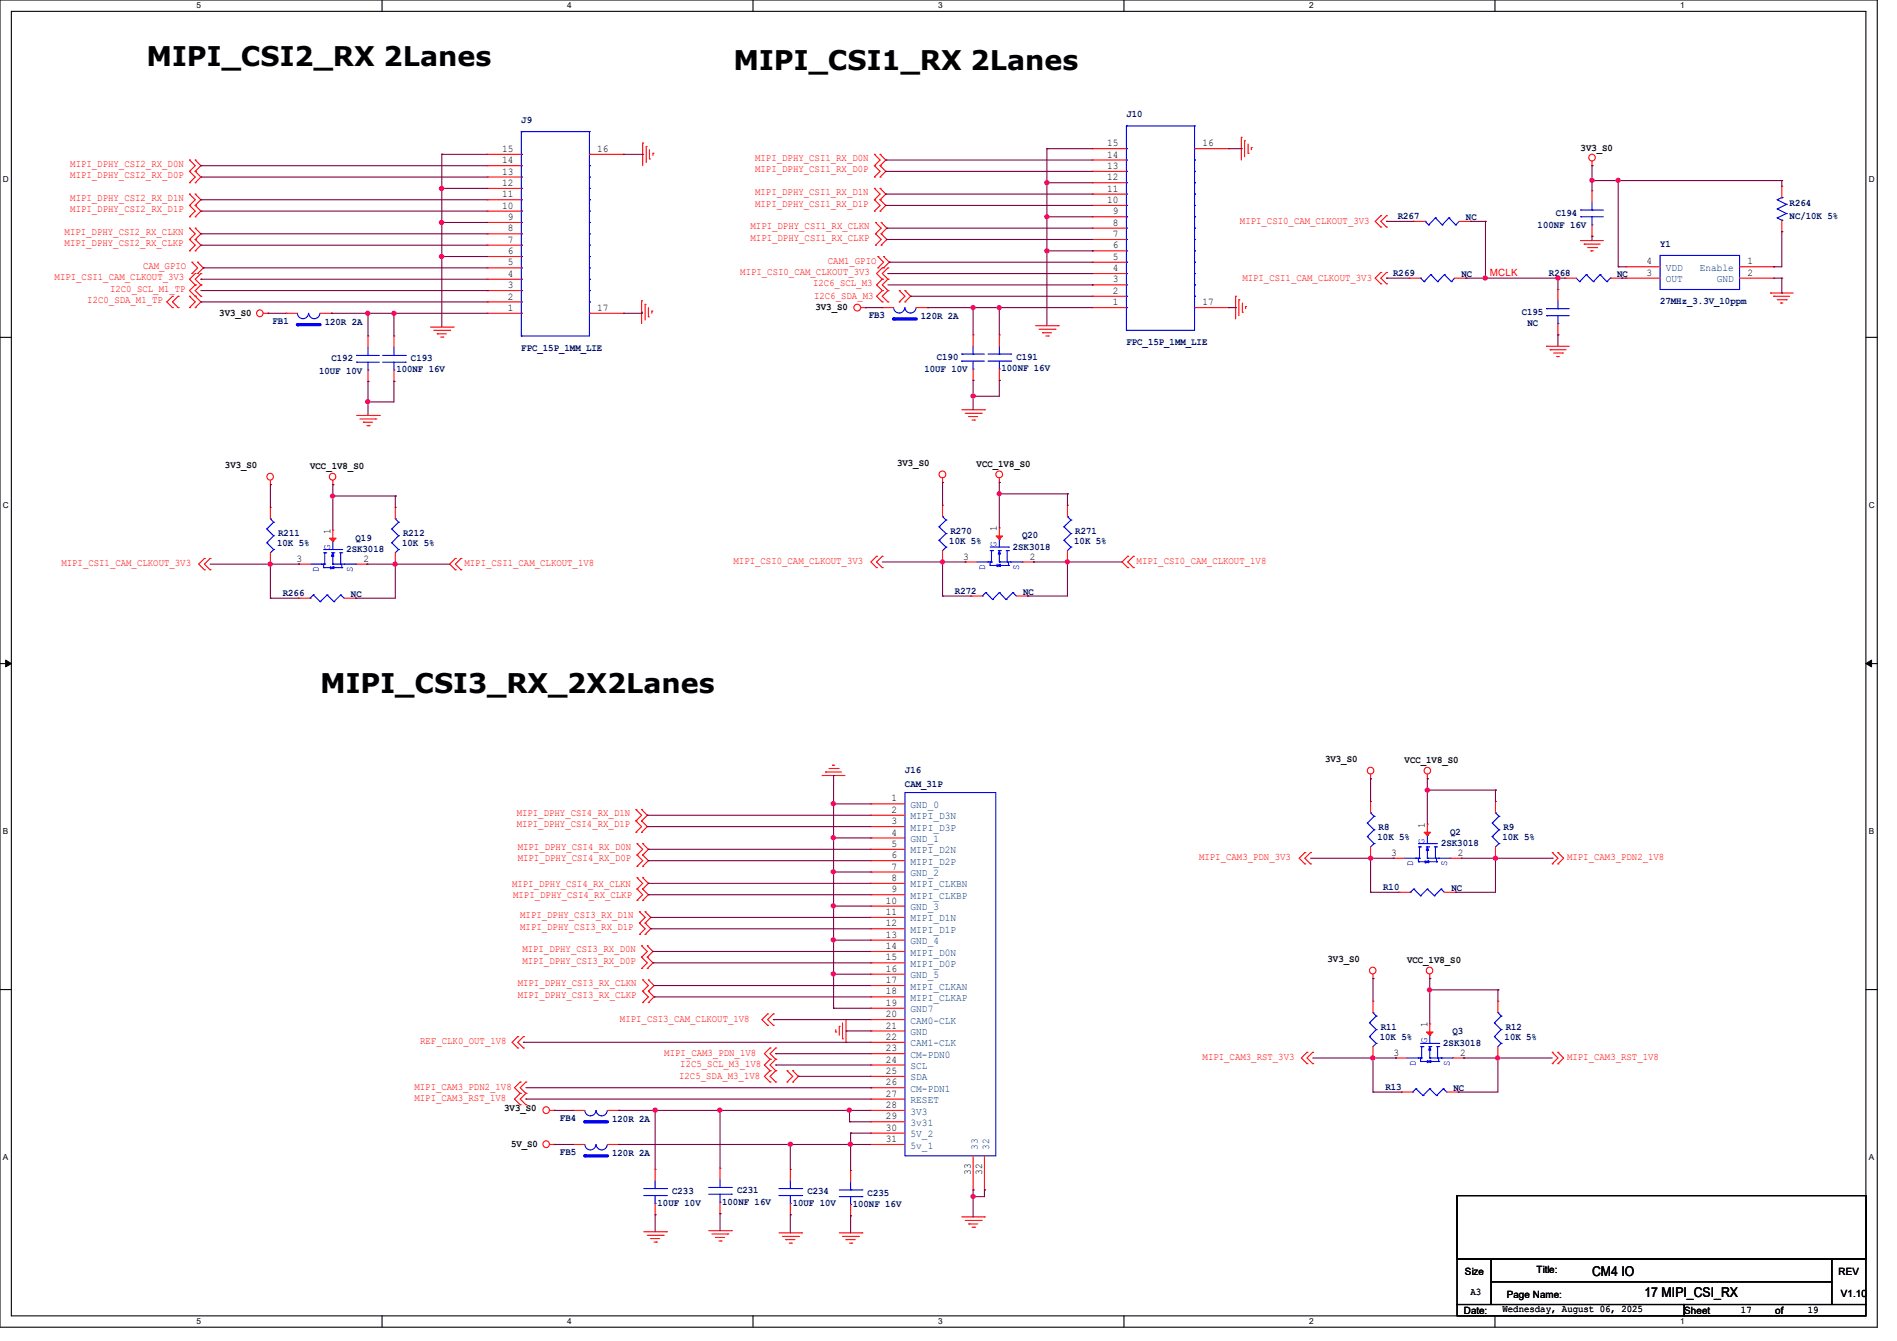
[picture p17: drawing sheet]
<svg xmlns="http://www.w3.org/2000/svg" width="297mm" height="210mm" viewBox="0 0 297 210" stroke-linecap="round" stroke-linejoin="round" font-family="sans-serif">
<defs><g id="words">
<g font-size="4.2">
<text x="22.9" y="10.3">MIPI_CSI2_RX 2Lanes</text>
<text x="114.9" y="11">MIPI_CSI1_RX 2Lanes</text>
<text x="50.1" y="108.6">MIPI_CSI3_RX_2X2Lanes</text>
</g>
<g font-size="2.1">
<text x="249.3" y="199.9">CM4 IO</text>
<text x="257.5" y="203.2">17 MIPI_CSI_RX</text>
</g>
<g font-size="1.6">
<text x="78.6" y="23.8">15</text>
<text x="93.5" y="23.8">16</text>
<text x="173.4" y="22.9">15</text>
<text x="188.3" y="22.9">16</text>
<text x="247.5" y="23.7">3V3_S0</text>
<text x="78.6" y="29.1">12</text>
<text x="78.6" y="27.3">13</text>
<text x="78.6" y="25.6">14</text>
<text x="173.4" y="28.2">12</text>
<text x="173.4" y="26.5">13</text>
<text x="173.4" y="24.7">14</text>
<text x="78.6" y="32.7">10</text>
<text x="78.6" y="30.9">11</text>
<text x="79.5" y="34.5">9</text>
<text x="173.4" y="31.8">10</text>
<text x="173.4" y="30">11</text>
<text x="174.2" y="35.3">8</text>
<text x="174.2" y="33.6">9</text>
<text x="79.5" y="41.6">5</text>
<text x="79.5" y="39.8">6</text>
<text x="79.5" y="38">7</text>
<text x="79.5" y="36.2">8</text>
<text x="174.2" y="40.7">5</text>
<text x="174.2" y="38.9">6</text>
<text x="174.2" y="37.1">7</text>
<text x="257.8" y="41.4">4</text>
<text x="273.6" y="41.4">1</text>
<text x="79.5" y="46.9">2</text>
<text x="79.5" y="45.1">3</text>
<text x="79.5" y="43.3">4</text>
<text x="174.2" y="47.8">1</text>
<text x="174.2" y="46">2</text>
<text x="174.2" y="44.2">3</text>
<text x="174.2" y="42.5">4</text>
<text x="188.3" y="47.8">17</text>
<text x="257.8" y="43.2">3</text>
<text x="273.6" y="43.2">2</text>
<text x="34.3" y="49.4">3V3_S0</text>
<text x="79.5" y="48.7">1</text>
<text x="93.5" y="48.7">17</text>
<text x="127.7" y="48.6">3V3_S0</text>
<text x="35.2" y="73.3">3V3_S0</text>
<text x="48.6" y="73.4">VCC_1V8_S0</text>
<text x="140.5" y="72.9">3V3_S0</text>
<text x="152.9" y="73.1">VCC_1V8_S0</text>
<text x="51.7" y="83.6" transform="rotate(-90 51.7 83.6)">1</text>
<text x="156.1" y="83.2" transform="rotate(-90 156.1 83.2)">1</text>
<text x="46.4" y="88">3</text>
<text x="56.9" y="88">2</text>
<text x="150.8" y="87.6">3</text>
<text x="161.2" y="87.6">2</text>
<text x="207.5" y="119.3">3V3_S0</text>
<text x="219.9" y="119.5">VCC_1V8_S0</text>
<text x="139.6" y="125.5">1</text>
<text x="139.6" y="127.3">2</text>
<text x="139.6" y="129.1">3</text>
<text x="139.6" y="130.9">4</text>
<text x="223.1" y="129.6" transform="rotate(-90 223.1 129.6)">1</text>
<text x="139.6" y="136.2">7</text>
<text x="139.6" y="132.6">5</text>
<text x="139.6" y="134.4">6</text>
<text x="139.6" y="138">8</text>
<text x="217.8" y="134">3</text>
<text x="228.3" y="134">2</text>
<text x="138.7" y="141.5">10</text>
<text x="138.7" y="143.3">11</text>
<text x="139.6" y="139.7">9</text>
<text x="138.7" y="145.1">12</text>
<text x="138.7" y="146.9">13</text>
<text x="138.7" y="148.6">14</text>
<text x="138.7" y="150.4">15</text>
<text x="138.7" y="152.2">16</text>
<text x="138.7" y="154">17</text>
<text x="138.7" y="155.7">18</text>
<text x="207.9" y="150.6">3V3_S0</text>
<text x="220.3" y="150.8">VCC_1V8_S0</text>
<text x="138.7" y="157.5">19</text>
<text x="138.7" y="159.3">20</text>
<text x="138.7" y="161.1">21</text>
<text x="223.5" y="160.9" transform="rotate(-90 223.5 160.9)">1</text>
<text x="138.7" y="162.9">22</text>
<text x="138.7" y="164.6">23</text>
<text x="138.7" y="166.4">24</text>
<text x="218.2" y="165.3">3</text>
<text x="228.6" y="165.3">2</text>
<text x="138.7" y="168.2">25</text>
<text x="138.7" y="170">26</text>
<text x="138.7" y="171.7">27</text>
<text x="138.7" y="173.5">28</text>
<text x="78.9" y="174.1">3V3_S0</text>
<text x="80" y="179.6">5V_S0</text>
<text x="138.7" y="175.3">29</text>
<text x="138.7" y="177.1">30</text>
<text x="138.7" y="178.9">31</text>
<text x="152" y="184" transform="rotate(-90 152 184)">33</text>
<text x="153.8" y="184" transform="rotate(-90 153.8 184)">32</text>
<text x="229.4" y="199.7">Size</text>
<text x="230.2" y="202.9">A3</text>
<text x="235.9" y="203.2">Page Name:</text>
<text x="240.6" y="199.3">Title:</text>
<text x="287.9" y="199.7">REV</text>
<text x="288.2" y="203.1">V1.10</text>
<text x="229.2" y="205.7">Date:</text>
<text x="235.2" y="205.5">Wednesday, August 06, 2025</text>
<text x="263.7" y="205.7">Sheet</text>
<text x="272.6" y="205.7">17</text>
<text x="277.9" y="205.7">of</text>
<text x="283" y="205.7">19</text>
</g>
<g font-size="1.6" fill="#000080">
<text x="81.6" y="19.2">J9</text>
<text x="176.4" y="18.3">J10</text>
<text x="218.9" y="34.3">R267</text>
<text x="229.5" y="34.5">NC</text>
<text x="240.7" y="35.8">100NF 16V</text>
<text x="243.6" y="33.8">C194</text>
<text x="280.2" y="32.2">R264</text>
<text x="280.2" y="34.3">NC/10K 5%</text>
<text x="259.9" y="38.6">Y1</text>
<text x="218.1" y="43.2">R269</text>
<text x="228.8" y="43.4">NC</text>
<text x="242.5" y="43.2">R268</text>
<text x="253.2" y="43.4">NC</text>
<text x="259.9" y="47.7">27MHz_3.3V_10ppm</text>
<text x="42.7" y="50.7">FB1</text>
<text x="50.8" y="50.9">120R 2A</text>
<text x="136" y="49.8">FB3</text>
<text x="144.2" y="50">120R 2A</text>
<text x="238.2" y="49.3">C195</text>
<text x="239.1" y="51.1">NC</text>
<text x="50" y="58.5">10UF 10V</text>
<text x="51.9" y="56.6">C192</text>
<text x="62.1" y="58.3">100NF 16V</text>
<text x="64.3" y="56.6">C193</text>
<text x="81.6" y="54.9">FPC_15P_1MM_LIE</text>
<text x="144.7" y="58.3">10UF 10V</text>
<text x="146.7" y="56.4">C190</text>
<text x="156.8" y="58.2">100NF 16V</text>
<text x="159.1" y="56.4">C191</text>
<text x="176.4" y="54.1">FPC_15P_1MM_LIE</text>
<text x="43.6" y="83.9">R211</text>
<text x="63.1" y="83.9">R212</text>
<text x="148.8" y="83.6">R270</text>
<text x="168.4" y="83.6">R271</text>
<text x="43.4" y="85.6">10K 5%</text>
<text x="54.2" y="86.4">2SK3018</text>
<text x="55.7" y="84.7">Q19</text>
<text x="62.9" y="85.6">10K 5%</text>
<text x="148.6" y="85.2">10K 5%</text>
<text x="158.6" y="86.1">2SK3018</text>
<text x="160" y="84.3">Q20</text>
<text x="168.2" y="85.2">10K 5%</text>
<text x="44.3" y="93.4">R266</text>
<text x="54.9" y="93.6">NC</text>
<text x="149.5" y="93">R272</text>
<text x="160.2" y="93.2">NC</text>
<text x="141.7" y="121.1">J16</text>
<text x="141.7" y="123.2">CAM_31P</text>
<text x="215.7" y="131.6">10K 5%</text>
<text x="215.9" y="130">R8</text>
<text x="227" y="130.7">Q2</text>
<text x="235.2" y="131.6">10K 5%</text>
<text x="235.4" y="130">R9</text>
<text x="225.6" y="132.5">2SK3018</text>
<text x="216.6" y="139.4">R10</text>
<text x="227.2" y="139.6">NC</text>
<text x="216.2" y="161.3">R11</text>
<text x="235.7" y="161.3">R12</text>
<text x="216" y="162.9">10K 5%</text>
<text x="226" y="163.8">2SK3018</text>
<text x="227.4" y="162">Q3</text>
<text x="235.6" y="162.9">10K 5%</text>
<text x="216.9" y="170.7">R13</text>
<text x="227.6" y="170.9">NC</text>
<text x="87.7" y="175.5">FB4</text>
<text x="95.8" y="175.7">120R 2A</text>
<text x="87.7" y="180.8">FB5</text>
<text x="95.8" y="181">120R 2A</text>
<text x="103" y="188.8">10UF 10V</text>
<text x="105.2" y="187.1">C233</text>
<text x="113.1" y="188.7">100NF 16V</text>
<text x="115.4" y="186.9">C231</text>
<text x="124.1" y="188.8">10UF 10V</text>
<text x="126.4" y="187.1">C234</text>
<text x="133.5" y="189">100NF 16V</text>
<text x="135.8" y="187.2">C235</text>
</g>
<g font-size="1.6" fill="#f00">
<text x="11" y="27.9">MIPI_DPHY_CSI2_RX_D0P</text>
<text x="11" y="26.1">MIPI_DPHY_CSI2_RX_D0N</text>
<text x="118.2" y="27">MIPI_DPHY_CSI1_RX_D0P</text>
<text x="118.2" y="25.2">MIPI_DPHY_CSI1_RX_D0N</text>
<text x="11" y="33.2">MIPI_DPHY_CSI2_RX_D1P</text>
<text x="11" y="31.5">MIPI_DPHY_CSI2_RX_D1N</text>
<text x="117.5" y="35.9">MIPI_DPHY_CSI1_RX_CLKN</text>
<text x="118.2" y="32.3">MIPI_DPHY_CSI1_RX_D1P</text>
<text x="118.2" y="30.6">MIPI_DPHY_CSI1_RX_D1N</text>
<text x="194.1" y="35">MIPI_CSI0_CAM_CLKOUT_3V3</text>
<text x="10.1" y="38.6">MIPI_DPHY_CSI2_RX_CLKP</text>
<text x="10.1" y="36.8">MIPI_DPHY_CSI2_RX_CLKN</text>
<text x="117.5" y="37.7">MIPI_DPHY_CSI1_RX_CLKP</text>
<text x="129.6" y="41.4">CAM1_GPIO</text>
<text x="8.6" y="43.9">MIPI_CSI1_CAM_CLKOUT_3V3</text>
<text x="13.7" y="47.5">I2C0_SDA_M1_TP</text>
<text x="17.2" y="45.7">I2C0_SCL_M1_TP</text>
<text x="22.4" y="42.1">CAM_GPIO</text>
<text x="115.9" y="43">MIPI_CSI0_CAM_CLKOUT_3V3</text>
<text x="127.3" y="44.8">I2C6_SCL_M3</text>
<text x="127.5" y="46.9">I2C6_SDA_M3</text>
<text x="194.5" y="44.1">MIPI_CSI1_CAM_CLKOUT_3V3</text>
<text x="233.3" y="43.2">MCLK</text>
<text x="9.6" y="88.7">MIPI_CSI1_CAM_CLKOUT_3V3</text>
<text x="72.7" y="88.7">MIPI_CSI1_CAM_CLKOUT_1V8</text>
<text x="114.8" y="88.3">MIPI_CSI0_CAM_CLKOUT_3V3</text>
<text x="178" y="88.3">MIPI_CSI0_CAM_CLKOUT_1V8</text>
<text x="80.9" y="129.6">MIPI_DPHY_CSI4_RX_D1P</text>
<text x="80.9" y="127.8">MIPI_DPHY_CSI4_RX_D1N</text>
<text x="81.1" y="134.9">MIPI_DPHY_CSI4_RX_D0P</text>
<text x="81.1" y="133.1">MIPI_DPHY_CSI4_RX_D0N</text>
<text x="187.7" y="134.7">MIPI_CAM3_PDN_3V3</text>
<text x="245.4" y="134.7">MIPI_CAM3_PDN2_1V8</text>
<text x="80.2" y="138.8">MIPI_DPHY_CSI4_RX_CLKN</text>
<text x="80.3" y="140.6">MIPI_DPHY_CSI4_RX_CLKP</text>
<text x="81.4" y="143.8">MIPI_DPHY_CSI3_RX_D1N</text>
<text x="81.4" y="145.6">MIPI_DPHY_CSI3_RX_D1P</text>
<text x="81.8" y="149.1">MIPI_DPHY_CSI3_RX_D0N</text>
<text x="81.1" y="154.5">MIPI_DPHY_CSI3_RX_CLKN</text>
<text x="81.8" y="150.9">MIPI_DPHY_CSI3_RX_D0P</text>
<text x="81.1" y="156.2">MIPI_DPHY_CSI3_RX_CLKP</text>
<text x="97.1" y="160">MIPI_CSI3_CAM_CLKOUT_1V8</text>
<text x="65.8" y="163.6">REF_CLK0_OUT_1V8</text>
<text x="104" y="165.3">MIPI_CAM3_PDN_1V8</text>
<text x="106.5" y="167.1">I2C5_SCL_M3_1V8</text>
<text x="188.3" y="166">MIPI_CAM3_RST_3V3</text>
<text x="245.4" y="166">MIPI_CAM3_RST_1V8</text>
<text x="64.9" y="170.7">MIPI_CAM3_PDN2_1V8</text>
<text x="64.9" y="172.5">MIPI_CAM3_RST_1V8</text>
<text x="106.3" y="168.9">I2C5_SDA_M3_1V8</text>
</g>
<g font-size="1.6" fill="#004080">
<text x="260.8" y="44.2">OUT</text>
<text x="260.8" y="42.4">VDD</text>
<text x="266.1" y="42.4">Enable</text>
<text x="268.8" y="44.2">GND</text>
<text x="142.6" y="126.5">GND_0</text>
<text x="142.6" y="128.3">MIPI_D3N</text>
<text x="142.6" y="130.1">MIPI_D3P</text>
<text x="142.6" y="131.9">GND_1</text>
<text x="142.6" y="137.2">GND_2</text>
<text x="142.6" y="133.6">MIPI_D2N</text>
<text x="142.6" y="135.4">MIPI_D2P</text>
<text x="142.6" y="139">MIPI_CLKBN</text>
<text x="142.6" y="140.8">MIPI_CLKBP</text>
<text x="142.6" y="142.5">GND_3</text>
<text x="142.6" y="144.3">MIPI_D1N</text>
<text x="142.6" y="146.1">MIPI_D1P</text>
<text x="142.6" y="147.9">GND_4</text>
<text x="142.6" y="149.7">MIPI_D0N</text>
<text x="142.6" y="151.4">MIPI_D0P</text>
<text x="142.6" y="153.2">GND_5</text>
<text x="142.6" y="155">MIPI_CLKAN</text>
<text x="142.6" y="156.8">MIPI_CLKAP</text>
<text x="142.6" y="158.5">GND7</text>
<text x="142.6" y="160.3">CAM0-CLK</text>
<text x="142.6" y="162.1">GND</text>
<text x="142.6" y="163.9">CAM1-CLK</text>
<text x="142.6" y="165.7">CM-PDN0</text>
<text x="142.6" y="167.4">SCL</text>
<text x="142.6" y="169.2">SDA</text>
<text x="142.6" y="171">CM-PDN1</text>
<text x="142.6" y="172.8">RESET</text>
<text x="142.6" y="174.5">3V3</text>
<text x="142.6" y="176.3">3v31</text>
<text x="142.6" y="178.1">5V_2</text>
<text x="142.6" y="179.9">5v_1</text>
<text x="153.1" y="180.1" transform="rotate(-90 153.1 180.1)">33</text>
<text x="154.9" y="180.1" transform="rotate(-90 154.9 180.1)">32</text>
</g>
<g font-size="1.6" fill="#00f">
<text x="49.9" y="89.6" transform="rotate(-90 49.9 89.6)">D</text>
<text x="51.7" y="86.1" transform="rotate(-90 51.7 86.1)">G</text>
<text x="55.2" y="89.6" transform="rotate(-90 55.2 89.6)">S</text>
<text x="154.3" y="89.2" transform="rotate(-90 154.3 89.2)">D</text>
<text x="156" y="85.7" transform="rotate(-90 156 85.7)">G</text>
<text x="159.6" y="89.2" transform="rotate(-90 159.6 89.2)">S</text>
<text x="221.3" y="135.7" transform="rotate(-90 221.3 135.7)">D</text>
<text x="223" y="132.1" transform="rotate(-90 223 132.1)">G</text>
<text x="226.6" y="135.7" transform="rotate(-90 226.6 135.7)">S</text>
<text x="221.7" y="167" transform="rotate(-90 221.7 167)">D</text>
<text x="223.4" y="163.4" transform="rotate(-90 223.4 163.4)">G</text>
<text x="227" y="167" transform="rotate(-90 227 167)">S</text>
</g>
<g font-size="1.3">
<text x="30.8" y="1.3">5</text>
<text x="88.8" y="1.3">4</text>
<text x="146.9" y="1.3">3</text>
<text x="205" y="1.3">2</text>
<text x="263.1" y="1.3">1</text>
<text x=".5" y="28.4">D</text>
<text x="292.6" y="28.4">D</text>
<text x=".5" y="79.5">C</text>
<text x="292.6" y="79.5">C</text>
<text x=".5" y="130.6">B</text>
<text x="292.6" y="130.6">B</text>
<text x=".5" y="181.7">A</text>
<text x="292.6" y="181.7">A</text>
<text x="30.8" y="207.4">5</text>
<text x="88.8" y="207.4">4</text>
<text x="146.9" y="207.4">3</text>
<text x="205" y="207.4">2</text>
<text x="263.1" y="207.4">1</text>
</g>
</g></defs>
<path d="M0 0h293.9v207.9h-293.9zM1.8 1.8h290.3v204.3h-290.3z" fill="none" stroke="#000" stroke-width=".17"/>
<g fill="#fff">
<path d="M30.8 .2h.7v1.4h-.7z"/>
<path d="M30.8 206.2h.7v1.4h-.7z"/>
</g>
<path d="M59.8 0v1.8M59.8 206.1v1.8" fill="none" stroke="#000" stroke-width=".17"/>
<g fill="#fff">
<path d="M88.8 .2h.7v1.4h-.7z"/>
<path d="M88.8 206.2h.7v1.4h-.7z"/>
</g>
<path d="M117.9 0v1.8M117.9 206.1v1.8" fill="none" stroke="#000" stroke-width=".17"/>
<g fill="#fff">
<path d="M146.9 .2h.7v1.4h-.7z"/>
<path d="M146.9 206.2h.7v1.4h-.7z"/>
</g>
<path d="M176 0v1.8M176 206.1v1.8" fill="none" stroke="#000" stroke-width=".17"/>
<g fill="#fff">
<path d="M205 .2h.7v1.4h-.7z"/>
<path d="M205 206.2h.7v1.4h-.7z"/>
</g>
<path d="M234.1 0v1.8M234.1 206.1v1.8" fill="none" stroke="#000" stroke-width=".17"/>
<g fill="#fff">
<path d="M263.1 .2h.6v1.4h-.6z"/>
<path d="M263.1 206.2h.6v1.4h-.6z"/>
<path d="M.5 27.3h.9v1.4h-.9z"/>
<path d="M292.6 27.3h.9v1.4h-.9z"/>
<path d="M.5 78.4h.9v1.4h-.9z"/>
<path d="M292.6 78.4h.9v1.4h-.9z"/>
</g>
<path d="M0 52.8h1.8M292.1 52.8h1.8" fill="none" stroke="#000" stroke-width=".17"/>
<g fill="#fff">
<path d="M.5 129.5h.8v1.4h-.8z"/>
<path d="M292.6 129.5h.8v1.4h-.8z"/>
</g>
<path d="M0 103.9h1.8M292.1 103.9h1.8" fill="none" stroke="#000" stroke-width=".17"/>
<path d="M.9 103.4l.9 .5-.9 .5zM292.1 103.9l.9-.5v1z" fill="#000" stroke="#000" stroke-width=".16"/>
<g fill="#fff">
<path d="M.5 180.5h.8v1.4h-.8z"/>
<path d="M292.6 180.5h.8v1.4h-.8z"/>
</g>
<path d="M0 155h1.8M292.1 155h1.8M228.1 187.2h64v10h-64zM228.1 197.2h5.4v7.1h-5.4zM233.5 197.2h53.3v3.5h-53.3zM286.8 197.2h5.3v7.1h-5.3zM228.1 204.3h35.6v1.8h-35.6zM233.5 200.7h53.3v3.6h-53.3zM263.7 204.3h28.4v1.8h-28.4z" fill="none" stroke="#000" stroke-width=".17"/>
<g fill="none" stroke="#f00" stroke-width=".17">
<path d="M29.7 34h.1M29.7 32.2l.9 .9-.9 .9M29.7 32.2h.1M29.7 30.4h.1M29.7 30.4l.9 .9-.9 .9M29.7 28.6h.1M29.7 26.8l.9 .9-.9 .9M29.7 26.8h.1M29.7 25.1h.1M29.7 25.1l.9 .9-.9 .8M29.7 39.3h.1M29.7 37.5l.9 .9-.9 .9"/>
<path d="M29.7 37.5h.1M29.7 35.7h.1M29.7 35.7l.9 .9-.9 .9M30.6 34h.1M30.6 32.2l.9 .9-.9 .9M30.6 30.4h.1M30.6 32.2h.1M30.6 30.4l.9 .9-.9 .9M30.6 28.6h.1M30.6 26.8l.9 .9-.9 .9M30.6 25.1h.1M30.6 26.8h.1"/>
<path d="M30.6 25.1l.9 .9-.9 .8M30.6 39.3h.1M30.6 37.5l.9 .9-.9 .9M30.6 35.7h.1M30.6 37.5h.1M30.6 35.7l.9 .9-.9 .9M76.3 38.4h.1M76.3 36.6h.1M76.3 34.8h.1M76.3 33.1h.1M76.3 31.3h.1M76.3 29.5h.1"/>
<path d="M76.3 27.7h.1M76.3 26h.1M76.3 24.2h.1M76.3 38.4h5.3M76.3 36.6h5.3M76.3 34.8h5.3M76.3 33.1h5.3M76.3 31.3h5.3M76.3 29.5h5.3M76.3 27.7h5.3M76.3 26h5.3M76.3 24.2h5.3"/>
<path d="M92.3 24.2h5.3M97.6 24.2h.1M100.6 22.4h.1M100.6 22.4v3.6M101.2 22.9h.1M101.2 22.9v2.5M101.7 24.9h.1M101.7 23.5v1.4M102.2 24h.1M102.2 24v.3M136.9 33.1h.1M136.9 31.3l.9 .9-.9 .9"/>
<path d="M136.9 31.3h.1M136.9 29.5h.1M136.9 29.5l.9 .9-.9 .9M136.9 27.7h.1M136.9 26l.9 .8-.9 .9M136.9 26h.1M136.9 24.2h.1M136.9 24.2l.9 .9-.9 .9M137.1 38.4h.1M137.1 36.6l.9 .9-.9 .9M137.1 36.6h.1M137.1 34.8h.1"/>
<path d="M137.1 34.8l.9 .9-.9 .9M137.8 33.1h.1M137.8 31.3l.9 .9-.9 .9M137.8 29.5h.1M137.8 31.3h.1M137.8 29.5l.9 .9-.9 .9M137.8 27.7h.1M137.8 26l.9 .8-.9 .9M137.8 24.2h.1M137.8 26h.1M137.8 24.2l.9 .9-.9 .9M138 38.4h.1"/>
<path d="M138 36.6l.9 .9-.9 .9M138 34.8h.1M138 36.6h.1M138 34.8l.9 .9-.9 .9M171 39.3h.1M171 37.5h.1M171 35.7h.1M171 34h.1M171 32.2h.1M171 30.4h.1M171 28.6h.1M171 26.8h.1"/>
<path d="M171 25.1h.1M171 23.3h.1M171 39.3h5.4M171 37.5h5.4M171 35.7h5.4M171 34h5.4M171 32.2h5.4M171 30.4h5.4M171 28.6h5.4M171 26.8h5.4M171 25.1h5.4M171 23.3h5.4"/>
<path d="M187 23.3h5.4M192.4 23.3h.1M194.4 21.5h.1M194.4 21.5v3.6M194.9 22.1h.1M194.9 22.1v2.5M195.4 24h.1M195.4 22.6v1.4M195.9 23.1h.1M195.9 23.1v.4M216.2 35.6h.1M216.2 33.8h.1"/>
<path d="M216.2 33.8l-.9 .9 .9 .9M217.1 35.6h.1M217.1 33.8h.1M217.1 33.8l-.9 .9 .9 .9M247.5 37.7h.1M247.5 37.7h3.5M248 38.2h.1M248 38.2h2.5M248.6 38.8h1.4M249.1 39.3h.1M249.1 39.3h.4M249.3 26h.1"/>
<path d="M249.3 25.2v.8M250 38.8h.1M279 36.3h.1M279 29.2h.1M279 29.2v1.7M279 34.5v1.8M27 48.2h.1M27 46.4h.1M27 46.4l-.9 .9 .9 .9M27.9 48.2h.1M27.9 46.4h.1M27.9 46.4l-.9 .9 .9 .9"/>
<path d="M29.7 48.2h.1M29.7 46.4h.1M29.7 46.4l.9 .9-.9 .9M30.1 42.8h.1M30.1 41.1h.1M30.1 41.1l.8 .9-.8 .8M30.6 44.6l-.9 .9 1.8 1.8-.9 .9M30.6 46.4h.1M30.6 48.2h.1M30.6 44.6h.1M30.6 42.8h.1M30.6 42.8l-.9 .9 .9 .9"/>
<path d="M30.9 41.1h.1M30.9 42.8h.1M30.9 41.1l.9 .9-.9 .8M31.5 46.4h.1M31.5 44.6l-.9 .9 .9 .9M31.5 44.6h.1M31.5 42.8h.1M31.5 42.8l-.9 .9 .9 .9M41.2 49.1h.8M42 49.1h.1M57.6 52.6h.1M57.6 59.7h.1"/>
<path d="M57.6 52.6v1.8M57.6 58v1.7M67.4 51.2h3.6M67.9 51.7h2.5M68.5 52.3h.1M68.5 52.3h1.4M69 52.8h.3M69.3 52.8h.1M70.4 51.7h.1M71 51.2h.1M76.3 47.3h.1M76.3 45.5h.1"/>
<path d="M76.3 43.7h.1M76.3 42h.1M76.3 40.2h.1M76.3 47.3h5.3M76.3 45.5h5.3M76.3 43.7h5.3M76.3 42h5.3M76.3 40.2h5.3M76.3 49.1h.1M76.3 49.1h5.3M92.3 49.1h5.3M97.6 49.1h.1"/>
<path d="M100.5 47.1h.1M100.5 47.1v3.6M101 47.7h.1M101 47.7v2.4M101.5 49.6h.1M101.5 48.2v1.4M102.1 48.7h.1M102.1 48.7v.4M134.8 48.2h.7M135.5 48.2h.1M137.5 42h.1M137.5 40.2h.1"/>
<path d="M137.5 40.2l.8 .9-.8 .9M138.1 42h.1M138.1 42l-.9 .8 .9 .9M138.1 47.3h.1M138.1 45.5l-.9 .9 .9 .9M138.1 45.5h.1M138.1 43.7h.1M138.1 43.7l-.9 .9 .9 .9M138.3 40.2h.1M138.3 42h.1M138.3 40.2l.9 .9-.9 .9M139 42h.1"/>
<path d="M139 42l-.9 .8 .9 .9M139 47.3h.1M139 45.5l-.9 .9 .9 .9M139 45.5h.1M139 43.7h.1M139 43.7l-.9 .9 .9 .9M140.8 47.3h.1M140.8 45.5h.1M140.8 45.5l.9 .9-.9 .9M141.7 45.5h.1M141.7 47.3h.1M141.7 45.5l.9 .9-.9 .9"/>
<path d="M156.5 52.5h.1M156.5 59.6h.1M156.5 52.5v1.7M156.5 57.8v1.8M162.1 51h3.6M162.7 51.6h2.5M163.2 52.1h.1M163.2 52.1h1.4M163.7 52.6h.4M164.1 52.6h.1M165.2 51.6h.1M165.7 51h.1"/>
<path d="M171 48.2h.1M171 46.4h.1M171 44.6h.1M171 42.8h.1M171 41.1h.1M171 46.4h5.4M171 48.2h5.4M171 44.6h5.4M171 42.8h5.4M171 41.1h5.4M187 48.2h5.4M192.4 48.2h.1"/>
<path d="M193.5 46.4h.1M193.5 46.4v3.6M194 46.9h.1M194 46.9v2.5M194.5 48.9h.1M194.5 47.5v1.4M195 48h.1M195 48v.3M216.2 44.4h.1M216.2 42.7h.1M216.2 42.7l-.9 .9 .9 .8M217.1 44.4h.1"/>
<path d="M217.1 42.7h.1M217.1 42.7l-.9 .9 .9 .8M220.6 43.6h.1M220.6 43.6h1.8M227.8 43.6h1.7M229.5 43.6h.1M242.1 54.2h.1M242.1 54.2h3.6M242.7 54.8h.1M242.7 54.8h2.5M243.2 55.3h1.4M243.8 55.8h.1"/>
<path d="M243.8 55.8h.3M243.9 45.3h.1M243.9 52.5h.1M243.9 45.3v1.8M243.9 50.7v1.8M244.6 55.3h.1M245 43.6h.1M245 43.6h1.8M252.1 43.6h1.8M253.9 43.6h.1M277.2 45.9h.1M277.2 45.9h3.6"/>
<path d="M277.7 46.4h.1M277.7 46.4h2.5M278.3 46.9h1.4M278.8 47.5h.1M278.8 47.5h.3M279.7 46.9h.1M42.3 79.5h.1M42.3 79.5v1.7M42.3 75.9h.1M42.3 75.2v.7M52.1 75.9h.1M52.1 75.2v.7"/>
<path d="M55.8 65.1h3.6M56.3 65.6h2.5M56.9 66.1h.1M56.9 66.1h1.4M57.4 66.7h.4M57.8 66.7h.1M58.8 65.6h.1M59.4 65.1h.1M147.6 79.1h.1M147.6 79.1v1.8M147.6 75.6h.1M147.6 74.8v.8"/>
<path d="M150.6 64.2h3.5M151.1 64.7h2.5M151.7 65.2h.1M151.7 65.2h1.4M152.2 65.8h.4M152.6 65.8h.1M153.6 64.7h.1M154.1 64.2h.1M156.5 75.6h.1M156.5 74.8v.8M167.1 79.1h.1M167.1 79.1v1.8"/>
<path d="M32 89.2h.1M32 87.5h.1M32 87.5l-.9 .8 .9 .9M32.9 89.2h.1M32.9 87.5h.1M32.9 87.5l-.9 .8 .9 .9M42.3 88.3h.1M42.3 86.6v1.7M46.8 88.3h.1M46.8 88.3h1.8M52.1 83h.1M52.1 83v1.8"/>
<path d="M55.7 88.3h1.7M57.4 88.3h.1M71.3 87.5h.1M71.3 89.2h.1M71.3 87.5l-.9 .8 .9 .9M72.2 89.2h.1M72.2 87.5h.1M72.2 87.5l-.9 .8 .9 .9M137.2 88.9h.1M137.2 87.1h.1M137.2 87.1l-.8 .9 .8 .9M138.1 88.9h.1"/>
<path d="M138.1 87.1h.1M138.1 87.1l-.9 .9 .9 .9M147.6 88h.1M147.6 86.2v1.8M152 93.3h.1M152 93.3h1.8M159.1 93.3h1.8M160.9 93.3h.1M167.1 88h.1M167.1 86.2v1.8M176.6 87.1h.1M176.6 88.9h.1"/>
<path d="M176.6 87.1l-.9 .9 .9 .9M177.5 88.9h.1M177.5 87.1h.1M177.5 87.1l-.9 .9 .9 .9M130.3 119.8h.1M130.3 119.8h.4M99.6 130.3h.1M99.6 128.6l.9 .9-.9 .8M99.6 128.6h.1M99.6 126.8h.1M99.6 126.8l.9 .9-.9 .9M99.7 135.7h.1"/>
<path d="M99.7 133.9l.9 .9-.9 .9M99.7 133.9h.1M99.7 132.1h.1M99.7 132.1l.9 .9-.9 .9M99.7 139.2l.9 .9-.9 .9M99.7 139.2h.1M99.7 137.5h.1M99.7 137.5l.9 .8-.9 .9M100.5 130.3h.1M100.5 128.6l.8 .9-.8 .8M100.5 126.8h.1M100.5 128.6h.1"/>
<path d="M100.5 126.8l.8 .9-.8 .9M100.6 135.7h.1M100.6 133.9l.9 .9-.9 .9M100.6 132.1h.1M100.6 133.9h.1M100.6 132.1l.9 .9-.9 .9M100.6 139.2l.9 .9-.9 .9M100.6 137.5h.1M100.6 139.2h.1M100.6 137.5l.9 .8-.9 .9M128.7 121.5h.1M128.7 121.5h3.6"/>
<path d="M129.2 120.9h.1M129.2 120.9h2.5M129.8 120.4h1.4M131.2 120.4h.1M204.3 135.3h.1M204.3 133.5h.1M204.3 133.5l-.9 .9 .9 .9M205.2 135.3h.1M205.2 133.5h.1M205.2 133.5l-.9 .9 .9 .9M214.6 122h.1M214.6 121.2v.8"/>
<path d="M218.1 134.4h.1M218.1 134.4h1.8M219 139.7h.1M219 139.7h1.8M223.5 129.1h.1M223.5 129.1v1.8M223.5 122h.1M223.5 121.2v.8M226.1 139.7h1.8M227 134.4h1.8M227.9 139.7h.1M228.8 134.4h.1"/>
<path d="M243 135.3h.1M243 133.5h.1M243 133.5l.9 .9-.9 .9M243.9 135.3h.1M243.9 133.5h.1M243.9 133.5l.9 .9-.9 .9M99.7 141h.1M100.1 146.3h.1M100.1 144.6l.9 .9-.9 .8M100.1 144.6h.1M100.1 142.8h.1M100.1 142.8l.9 .9-.9 .9"/>
<path d="M100.5 151.7h.1M100.5 149.9l.8 .9-.8 .9M100.5 149.9h.1M100.5 148.1h.1M100.5 148.1l.8 .9-.8 .9M100.6 157h.1M100.6 155.2l.9 .9-.9 .9M100.6 155.2h.1M100.6 153.5h.1M100.6 153.5l.9 .8-.9 .9M100.6 141h.1M101 146.3h.1"/>
<path d="M101 144.6l.9 .9-.9 .8M101 142.8h.1M101 144.6h.1M101 142.8l.9 .9-.9 .9M101.3 151.7h.1M101.3 149.9l.9 .9-.9 .9M101.3 148.1h.1M101.3 149.9h.1M101.3 148.1l.9 .9-.9 .9M101.5 157h.1M101.5 155.2l.9 .9-.9 .9M101.5 153.5h.1"/>
<path d="M101.5 155.2h.1M101.5 153.5l.9 .8-.9 .9M120.2 158.8h.1M120.2 158.8l-.9 .9 .9 .9M121.1 158.8h.1M121.1 158.8l-.9 .9 .9 .9M132.5 159.7v3.5M215 156.8h.1M215 156.8v1.8M215 153.2h.1M215 152.6v.6M223.9 153.2h.1"/>
<path d="M223.9 152.6v.6M234.5 156.8h.1M234.5 156.8v1.8M81.1 164.1h.1M81.1 162.3h.1M81.1 162.3l-.9 .9 .9 .9M81.4 169.5h.1M81.4 169.5l-.8 .8 .8 .9M81.4 173h.1M81.4 171.2h.1M81.4 171.2l-.8 .9 .8 .9M82 164.1h.1"/>
<path d="M82 162.3h.1M82 162.3l-.9 .9 .9 .9M82.3 169.5h.1M82.3 169.5l-.9 .8 .9 .9M82.3 173h.1M82.3 171.2h.1M82.3 171.2l-.9 .9 .9 .9M86.1 179.2h.7M86.1 173.9h.7M86.8 179.2h.1M86.8 173.9h.1M120.2 160.6h.1"/>
<path d="M120.6 164.1h.1M120.6 164.1l-.9 .9 .9 .9M120.6 169.5h.1M120.6 167.7l-.9 .9 .9 .9M120.6 167.7h.1M120.6 165.9h.1M120.6 165.9l-.9 .9 .9 .9M121.1 160.6h.1M121.5 164.1h.1M121.5 164.1l-.9 .9 .9 .9M121.5 169.5h.1M121.5 167.7l-.9 .9 .9 .9"/>
<path d="M121.5 167.7h.1M121.5 165.9h.1M121.5 165.9l-.9 .9 .9 .9M123.2 169.5h.1M123.2 167.7h.1M123.2 167.7l.9 .9-.9 .9M124.1 167.7h.1M124.1 169.5h.1M124.1 167.7l.9 .9-.9 .9M130.9 161.6h.1M130.9 161.2v.4M131.4 160.7h.1"/>
<path d="M131.4 160.7v1.4M131.9 162.7h.1M131.9 160.2v2.5M132.5 163.2h.1M204.6 166.6h.1M204.6 164.8h.1M204.6 164.8l-.9 .9 .9 .9M205.5 166.6h.1M205.5 164.8h.1M205.5 164.8l-.9 .9 .9 .9M215 165.7h.1M215 163.9v1.8"/>
<path d="M218.5 165.7h.1M218.5 165.7h1.8M219.4 171h.1M219.4 171h1.8M223.9 160.4h.1M223.9 160.4v1.7M226.5 171h1.8M227.4 165.7h1.8M228.3 171h.1M229.2 165.7h.1M234.5 165.7h.1M234.5 163.9v1.8"/>
<path d="M243 166.6h.1M243 164.8h.1M243 164.8l.9 .9-.9 .9M243.9 166.6h.1M243.9 164.8h.1M243.9 164.8l.9 .9-.9 .9M100.8 192.9h3.6M101.3 193.5h2.5M101.9 194h.1M101.9 194h1.4M102.4 194.5h.4M102.8 194.5h.1"/>
<path d="M103.8 193.5h.1M104.4 192.9h.1M111 192.7h3.5M111.5 193.3h2.5M112 193.8h.1M112 193.8h1.5M112.6 194.4h.3M112.9 194.4h.1M114 193.3h.1M114.5 192.7h.1M122 193.1h3.5M122.5 193.6h2.5"/>
<path d="M123 194.1h.1M123 194.1h1.5M123.6 194.7h.3M123.9 194.7h.1M125 193.6h.1M125.5 193.1h.1M131.4 193.1h3.6M131.9 193.6h2.5M132.5 194.1h.1M132.5 194.1h1.4M133 194.7h.3M133.2 183.3h.1"/>
<path d="M133.2 190.4h.1M133.2 183.3v1.8M133.2 188.6v1.8M133.3 194.7h.1M134.4 193.6h.1M135 193.1h.1M150.6 190.6h3.5M151.1 191.1h2.5M151.7 191.7h.1M151.7 191.7h1.4M152.2 192.2h.4M152.6 192.2h.1"/>
<path d="M153.6 191.1h.1M154.1 190.6h.1"/>
<circle cx="249.2" cy="24.7" r=".52"/>
<circle cx="40.7" cy="49.1" r=".52"/>
<circle cx="134.2" cy="48.2" r=".53"/>
<circle cx="42.3" cy="74.7" r=".52"/>
<circle cx="52.1" cy="74.7" r=".52"/>
<circle cx="147.6" cy="74.3" r=".53"/>
<circle cx="156.4" cy="74.3" r=".53"/>
<circle cx="214.6" cy="120.7" r=".52"/>
<circle cx="223.5" cy="120.7" r=".52"/>
<circle cx="214.9" cy="152" r=".52"/>
<circle cx="223.8" cy="152" r=".52"/>
<circle cx="85.5" cy="179.2" r=".52"/>
<circle cx="85.5" cy="173.9" r=".52"/>
</g>
<g fill="none" stroke="#00f" stroke-width=".17">
<path d="M176.4 19.7h.1M176.4 19.7h10.6M176.4 19.7v32M187 19.7h.1M187 19.7v32h-10.6M81.6 38.4h.1M81.6 36.6h.1M81.6 34.8h.1M81.6 33.1h.1M81.6 31.3h.1M81.6 29.5h.1M81.6 27.7h.1"/>
<path d="M81.6 26h.1M81.6 24.2h.1M81.6 20.6h.1M81.6 20.6h10.7M81.6 20.6v32M92.3 38.4h.1M92.3 36.6h.1M92.3 34.8h.1M92.3 33.1h.1M92.3 31.3h.1M92.3 29.5h.1M92.3 27.7h.1"/>
<path d="M92.3 26h.1M92.3 24.2h.1M92.3 20.6h.1M92.3 20.6v32h-10.7M176.4 39.3h.1M176.4 37.5h.1M176.4 35.7h.1M176.4 34h.1M176.4 32.2h.1M176.4 30.4h.1M176.4 28.6h.1M176.4 26.8h.1"/>
<path d="M176.4 25.1h.1M176.4 23.3h.1M187 39.3h.1M187 37.5h.1M187 35.7h.1M187 34h.1M187 32.2h.1M187 30.4h.1M187 28.6h.1M187 26.8h.1M187 25.1h.1M187 23.3h.1"/>
<path d="M278.3 34.1h.1M278.3 32.7h.1M278.3 31.3h.1M278.3 34.1l.7 .4M278.3 32.7l1.4 .7M278.3 31.3l1.4 .7M279 30.9h.1M279 34.5h.1M279 30.9l-.7 .4M279.7 32h.1M279.7 33.4h.1M279.7 32l-1.4 .7"/>
<path d="M279.7 33.4l-1.4 .7M46.6 49.1a.87 .87 0 0 0 .8 .8 .87 .87 0 0 0 .9-.8M48.3 49.1a.87 .87 0 0 0 .9 .8 .87 .87 0 0 0 .9-.8M55.8 56.7h.1M55.8 55.7h.1M55.8 56.7h3.6M55.8 55.7h3.6M57.6 58h.1M57.6 55.7h.1M57.6 54.4v1.3M57.6 56.7v1.3M81.6 49.1h.1"/>
<path d="M81.6 47.3h.1M81.6 45.5h.1M81.6 43.7h.1M81.6 42h.1M81.6 40.2h.1M81.6 52.6h.1M92.3 49.1h.1M92.3 47.3h.1M92.3 45.5h.1M92.3 43.7h.1M92.3 42h.1M92.3 40.2h.1"/>
<path d="M154.7 56.6h3.5M154.7 55.5h3.5M156.5 57.8h.1M156.5 55.5h.1M156.5 54.2v1.3M156.5 56.6v1.2M158.2 56.6h.1M158.2 55.5h.1M176.4 48.2h.1M176.4 46.4h.1M176.4 44.6h.1M176.4 42.8h.1"/>
<path d="M176.4 41.1h.1M176.4 51.7h.1M187 48.2h.1M187 46.4h.1M187 44.6h.1M187 42.8h.1M187 41.1h.1M222.4 43.6h.1M222.4 43.6l.6 .5M223 44.1h.1M224 43h.1M224 43l1.1 1.1"/>
<path d="M224 43l-1 1.1M225.1 44.1h.1M226.1 43h.1M226.1 43l1.1 1.1M226.1 43l-1 1.1M227.2 44.1h.1M227.8 43.6l-.6 .5M242.1 49.4h.1M242.1 48.3h.1M242.1 49.4h3.6M242.1 48.3h3.6M243.9 50.7h.1"/>
<path d="M243.9 48.3h.1M243.9 47.1v1.2M243.9 49.4v1.3M246.8 43.6l.5 .5M247.3 44.1h.1M248.4 43h.1M248.4 43l-1.1 1.1M248.4 43l1.1 1.1M249.5 44.1h.1M250.5 43h.1M250.5 43l-1 1.1M250.5 43l1.1 1.1"/>
<path d="M251.6 44.1h.1M252.1 43.6h.1M252.1 43.6l-.5 .5M41.8 85h.1M41.8 82.8h.1M41.8 85l1 1.1M41.8 82.8l1 1.1M42.3 81.2h.1M42.3 81.2l.5 .6M42.8 86.1h.1M42.8 83.9h.1M42.8 81.8h.1"/>
<path d="M42.8 86.1l-.5 .5M42.8 83.9l-1 1.1M42.8 81.8l-1 1M48.6 88.3h2.2M50.3 88.3h.1M50.7 88.9h.1M50.7 88.3h.1M50.7 88.9h1M50.7 88.3v.6M50.7 86.6h.3M50.7 86.1h2.8M50.8 88.3h.1"/>
<path d="M50.8 86.6h.1M50.8 86.6v1.7M51 86.6h.1M51.7 89.1h.1M51.7 88.7v.4M51.9 86.6h.4M52.1 84.8h.1M52.1 88.3h.1M52.1 88.3h3.6M52.1 84.8v1.3M52.1 87.1v1.2M52.3 86.6h.1"/>
<path d="M52.3 88.9h1.2M53.2 86.6h.3M53.3 88.3h.1M53.3 86.6v1.7M53.5 88.9h.1M53.5 86.6h.1M53.5 86.1h.1M53.5 88.3v.6M53.9 88.3h.1M55.7 88.3h.1M147 84.6h.1M147 82.5h.1"/>
<path d="M147 84.6l1.1 1.1M147 82.5l1.1 1.1M147.6 80.9h.1M147.6 80.9l.5 .5M148.1 85.7h.1M148.1 83.6h.1M148.1 81.4h.1M148.1 85.7l-.5 .5M148.1 83.6l-1.1 1M148.1 81.4l-1.1 1.1M153.8 93.3h.1M154.3 92.8h.1"/>
<path d="M154.3 92.8l1.1 1.1M154.3 92.8l-.5 .5M155.4 93.9h.1M156.5 92.8h.1M156.5 92.8l1 1.1M156.5 92.8l-1.1 1.1M157.5 93.9h.1M158.6 92.8h.1M158.6 92.8l.5 .5M158.6 92.8l-1.1 1.1M166.6 84.6h.1M166.6 82.5h.1"/>
<path d="M166.6 84.6l1.1 1.1M166.6 82.5l1.1 1.1M167.1 80.9h.1M167.1 80.9l.6 .5M167.7 85.7h.1M167.7 83.6h.1M167.7 81.4h.1M167.7 85.7l-.6 .5M167.7 83.6l-1.1 1M167.7 81.4l-1.1 1.1M219.9 134.4h2.3M220.8 139.7h.1"/>
<path d="M221.4 139.2h.1M221.4 139.2l1 1.1M221.4 139.2l-.6 .5M221.7 134.4h.1M222.1 135h.1M222.1 134.4h.1M222.1 135h1M222.1 134.4v.6M222.1 132.6h.3M222.1 132.1h2.8M222.2 134.4h.1M222.2 132.6h.1"/>
<path d="M222.2 132.6v1.8M222.4 132.6h.1M223.1 135.1h.1M223.1 134.8v.3M223.3 132.6h.4M223.5 139.2h.1M223.5 139.2l1.1 1.1M223.5 139.2l-1.1 1.1M223.5 130.9h.1M223.5 134.4h.1M223.5 130.9v1.2M223.5 133.2v1.2"/>
<path d="M223.5 134.4h3.5M223.7 132.6h.1M223.7 135h1.2M224.6 132.6h.3M224.7 134.4h.1M224.7 132.6v1.8M224.9 135h.1M224.9 132.6h.1M224.9 132.1h.1M224.9 134.4v.6M225.3 134.4h.1M225.6 139.2h.1"/>
<path d="M225.6 139.2l.5 .5M225.6 139.2l-1 1.1M227 134.4h.1M215 158.6h.1M215 158.6l.5 .5M215.5 159.1h.1M215.5 159.1l-1.1 1.1M222.4 140.3h.1M224.6 140.3h.1M234.5 158.6h.1M234.5 158.6l.5 .5M235 159.1h.1"/>
<path d="M235 159.1l-1 1.1M214.4 162.3h.1M214.4 160.2h.1M214.4 162.3l1.1 1.1M214.4 160.2l1.1 1M215.5 163.4h.1M215.5 161.2h.1M215.5 163.4l-.5 .5M215.5 161.2l-1.1 1.1M220.3 165.7h2.3M221.2 171h.1M221.7 170.5h.1"/>
<path d="M221.7 170.5l1.1 1.1M221.7 170.5l-.5 .5M222.1 165.7h.1M222.4 166.2h.1M222.4 165.7h.1M222.4 166.2h1.1M222.4 165.7v.5M222.4 163.9h.4M222.4 163.4h2.9M222.6 165.7h.1M222.6 163.9h.1M222.6 163.9v1.8"/>
<path d="M222.8 171.6h.1M222.8 163.9h.1M223.5 166.4h.1M223.5 166.1v.3M223.7 163.9h.3M223.9 170.5h.1M223.9 170.5l1 1.1M223.9 170.5l-1.1 1.1M223.9 162.1h.1M223.9 165.7h.1M223.9 165.7h3.5M223.9 162.1v1.3"/>
<path d="M223.9 164.5v1.2M224 163.9h.1M224 166.2h1.3M224.9 171.6h.1M224.9 163.9h.4M225.1 165.7h.1M225.1 163.9v1.8M225.3 166.2h.1M225.3 163.9h.1M225.3 163.4h.1M225.3 165.7v.5M225.6 165.7h.1"/>
<path d="M226 170.5h.1M226 170.5l.5 .5M226 170.5l-1.1 1.1M227.4 165.7h.1M234 162.3h.1M234 160.2h.1M234 162.3l1 1.1M234 160.2l1 1M235 163.4h.1M235 161.2h.1M235 163.4l-.5 .5M235 161.2l-1 1.1"/>
<path d="M131.4 187.4h3.6M131.4 186.4h3.6M133.2 188.6h.1M133.2 186.4h.1M133.2 185.1v1.3M133.2 187.4v1.2M135 187.4h.1M135 186.4h.1"/>
</g>
<g fill="#00f" stroke="#00f" stroke-width=".17">
<path d="M223.9 163.9l.1 .6h-.3z"/>
<path d="M223.5 166.2l.5-.1v.3z"/>
<path d="M52.1 86.6l.2 .5h-.4z"/>
<path d="M51.7 88.9l.6-.2v.4z"/>
<path d="M223.5 132.6l.2 .6h-.4z"/>
<path d="M223.1 135l.6-.2v.3z"/>
</g>
<g fill="#f00" stroke="#f00" stroke-width=".17">
<path d="M223.3 161.6h1.1l-.5 .5z"/>
<path d="M51.6 84.3h1l-.5 .5z"/>
<path d="M223 130.3h1l-.5 .6z"/>
</g>
<path d="M46.6 50.8h3.5" fill="none" stroke="#00f" stroke-width=".51"/>
<circle cx="46.6" cy="50.8" r=".25" fill="#00f"/>
<g fill="none" stroke="#f00" stroke-width=".17">
<path d="M44.8 49.1h.1M44.8 49.1h1.8M50.1 49.1h1.8M51.9 49.1h.1M61.7 52.6h.1M61.7 59.7h.1M61.7 52.6v1.8M61.7 58v1.7M61.9 79.5h.1M61.9 79.5v1.7M46.8 93.7h.1M46.8 93.7h1.8"/>
<path d="M53.9 93.7h1.8M55.7 93.7h.1M61.9 88.3h.1M61.9 86.6v1.7M234.1 134.4h.1M234.1 125.5h.1M234.1 125.5v1.8M234.1 132.6v1.8"/>
</g>
<g fill="none" stroke="#00f" stroke-width=".17">
<path d="M59.9 56.7h3.6M59.9 55.7h3.6M61.7 58h.1M61.7 55.7h.1M61.7 54.4v1.3M61.7 56.7v1.3M63.5 56.7h.1M63.5 55.7h.1M139.9 48.2a.87 .87 0 0 0 .9 .8 .87 .87 0 0 0 .8-.8M141.7 48.2a.87 .87 0 0 0 .9 .8 .87 .87 0 0 0 .8-.8M48.6 93.7h.1M49.1 93.2h.1"/>
<path d="M49.1 93.2l1 1M49.1 93.2l-.5 .5M50.1 94.2h.1M51.2 93.2h.1M51.2 93.2l1.1 1M51.2 93.2l-1.1 1M52.3 94.2h.1M53.3 93.2h.1M53.3 93.2l.6 .5M53.3 93.2l-1 1M61.3 85h.1M61.3 82.8h.1"/>
<path d="M61.3 85l1.1 1.1M61.3 82.8l1.1 1.1M61.9 81.2h.1M61.9 81.2l.5 .6M62.4 86.1h.1M62.4 83.9h.1M62.4 81.8h.1M62.4 86.1l-.5 .5M62.4 83.9l-1.1 1.1M62.4 81.8l-1.1 1M233.6 131h.1M233.6 128.9h.1"/>
<path d="M233.6 131l1.1 1.1M233.6 128.9l1.1 1.1M234.1 127.3h.1M234.1 127.3l.6 .5M234.7 132.1h.1M234.7 130h.1M234.7 127.8h.1M234.7 132.1l-.6 .5M234.7 130l-1.1 1M234.7 127.8l-1.1 1.1"/>
</g>
<path d="M139.9 50h3.6" fill="none" stroke="#00f" stroke-width=".51"/>
<circle cx="139.9" cy="50" r=".25" fill="#00f"/>
<path d="M138.1 48.2h.1M138.1 48.2h1.8M143.5 48.2h1.7M145.2 48.2h.1M152.4 52.5h.1M152.4 59.6h.1M152.4 52.5v1.7M152.4 57.8v1.8M112.7 183h.1M112.7 190.1h.1M112.7 183v1.7M112.7 188.3v1.8" fill="none" stroke="#f00" stroke-width=".17"/>
<g fill="none" stroke="#00f" stroke-width=".17">
<path d="M150.6 56.6h.1M150.6 55.5h.1M150.6 56.6h3.5M150.6 55.5h3.5M152.4 57.8h.1M152.4 55.5h.1M152.4 54.2v1.3M152.4 56.6v1.2M91.6 179.2a.87 .87 0 0 0 .8 .9 .87 .87 0 0 0 .9-.9M93.3 179.2a.87 .87 0 0 0 .9 .9 .87 .87 0 0 0 .9-.9M111 187h3.5M111 186h3.5"/>
<path d="M112.7 188.3h.1M112.7 186h.1M112.7 184.7v1.3M112.7 187v1.3M114.5 187h.1M114.5 186h.1"/>
</g>
<path d="M91.6 181h3.5" fill="none" stroke="#00f" stroke-width=".51"/>
<circle cx="91.6" cy="181" r=".25" fill="#00f"/>
<g fill="none" stroke="#f00" stroke-width=".17">
<path d="M221.4 34.7h.1M221.4 34.7h1.7M228.5 34.7h1.7M230.2 34.7h.1M249.3 29.9h.1M249.3 37h.1M249.3 29.9v1.8M249.3 35.2v1.8M151.1 88h.1M151.1 88h1.8M156.5 82.7h.1M156.5 82.7v1.8"/>
<path d="M160 88h1.8M161.8 88h.1M136.4 125.9h.1M136.4 127.7h.1M136.4 136.6h.1M136.4 129.5h.1M136.4 133h.1M136.4 134.8h.1M136.4 131.2h.1M136.4 138.3h.1M136.4 125.9h5.3M136.4 127.7h5.3"/>
<path d="M136.4 136.6h5.3M136.4 129.5h5.3M136.4 133h5.3M136.4 134.8h5.3M136.4 131.2h5.3M136.4 138.3h5.3M214.6 134.4h.1M214.6 125.5h.1M214.6 125.5v1.8M214.6 132.6v1.8M136.4 140.1h.1M136.4 141.9h.1"/>
<path d="M136.4 143.7h.1M136.4 145.5h.1M136.4 147.2h.1M136.4 149h.1M136.4 150.8h.1M136.4 152.6h.1M136.4 154.3h.1M136.4 156.1h.1M136.4 157.9h.1M136.4 159.7h.1M136.4 140.1h5.3M136.4 141.9h5.3"/>
<path d="M136.4 143.7h5.3M136.4 145.5h5.3M136.4 147.2h5.3M136.4 149h5.3M136.4 150.8h5.3M136.4 152.6h5.3M136.4 154.3h5.3M136.4 156.1h5.3M136.4 157.9h5.3M136.4 159.7h5.3M89.8 179.2h.1M89.8 179.2h1.8"/>
<path d="M95.1 179.2h1.8M96.9 179.2h.1M136.4 161.5h.1M136.4 163.2h.1M136.4 165h.1M136.4 166.8h.1M136.4 168.6h.1M136.4 170.3h.1M136.4 172.1h.1M136.4 173.9h.1M136.4 175.7h.1M136.4 177.5h.1"/>
<path d="M136.4 179.2h.1M136.4 179.2h5.3M136.4 161.5h5.3M136.4 163.2h5.3M136.4 165h5.3M136.4 166.8h5.3M136.4 168.6h5.3M136.4 170.3h5.3M136.4 172.1h5.3M136.4 173.9h5.3M136.4 175.7h5.3M136.4 177.5h5.3"/>
<path d="M102.6 183.1h.1M102.6 190.2h.1M102.6 183.1v1.8M102.6 188.5v1.7M123.7 183.1h.1M123.7 190.2h.1M123.7 183.1v1.8M123.7 188.5v1.7M152.4 186.4h.1M152.4 181v5.4M154.1 186.4h.1M154.1 181v5.4"/>
</g>
<g fill="none" stroke="#00f" stroke-width=".17">
<path d="M223.1 34.7h.1M223.1 34.7l.6 .5M223.7 35.2h.1M224.7 34.1h.1M224.7 34.1l1.1 1.1M224.7 34.1l-1 1.1M225.8 35.2h.1M226.9 34.1h.1M226.9 34.1l1 1.1M226.9 34.1l-1.1 1.1M227.9 35.2h.1M228.5 34.7l-.6 .5"/>
<path d="M247.5 34h.1M247.5 32.9h.1M247.5 34h3.5M247.5 32.9h3.5M249.3 35.2h.1M249.3 32.9h.1M249.3 31.7v1.2M249.3 34v1.2M152.9 88h2.3M154.7 88h.1M155 88.6h.1M155 88h.1"/>
<path d="M155 88.6h1.1M155 88v.6M155 86.2h.4M155 85.7h2.9M155.2 88h.1M155.2 86.2h.1M155.2 86.2v1.8M155.4 86.2h.1M156.1 88.7h.1M156.1 88.3v.4M156.3 86.2h.3M156.5 84.5h.1"/>
<path d="M156.5 88h.1M156.5 88h3.5M156.5 84.5v1.2M156.5 86.8v1.2M156.6 86.2h.1M156.6 88.6h1.3M157.5 86.2h.4M157.7 88h.1M157.7 86.2v1.8M157.9 88.6h.1M157.9 86.2h.1M157.9 85.7h.1"/>
<path d="M157.9 88v.6M158.2 88h.1M160 88h.1M141.7 124.1h14.2v56.9h-14.2zM214.1 131h.1M214.1 128.9h.1M214.1 131l1 1.1M214.1 128.9l1 1.1M214.6 127.3h.1M214.6 127.3l.5 .5M215.1 132.1h.1M215.1 130h.1"/>
<path d="M215.1 127.8h.1M215.1 132.1l-.5 .5M215.1 130l-1 1M215.1 127.8l-1 1.1M91.6 173.9a.87 .87 0 0 0 .8 .9 .87 .87 0 0 0 .9-.9M93.3 173.9a.87 .87 0 0 0 .9 .9 .87 .87 0 0 0 .9-.9M100.8 187.2h3.6M100.8 186.1h3.6M102.6 188.5h.1M102.6 186.1h.1M102.6 184.9v1.2M102.6 187.2v1.3"/>
<path d="M104.4 187.2h.1M104.4 186.1h.1M122 187.2h3.5M122 186.1h3.5M123.7 188.5h.1M123.7 186.1h.1M123.7 184.9v1.2M123.7 187.2v1.3M125.5 187.2h.1M125.5 186.1h.1"/>
</g>
<g fill="#00f" stroke="#00f" stroke-width=".17">
<path d="M156.5 86.2l.1 .6h-.3z"/>
<path d="M156.1 88.6l.5-.3v.4z"/>
</g>
<path d="M156 83.9h1l-.5 .6z" fill="#f00" stroke="#f00" stroke-width=".17"/>
<path d="M91.6 175.7h3.5" fill="none" stroke="#00f" stroke-width=".51"/>
<circle cx="91.6" cy="175.7" r=".25" fill="#00f"/>
<path d="M254.6 43.6h.1M254.6 41.8h.1M254.6 41.8h5.3M254.6 43.6h5.3M272.4 41.8h5.3M272.4 43.6h5.3M277.7 41.8h.1M277.7 43.6h.1M89.8 173.9h.1M89.8 173.9h1.8M95.1 173.9h1.8M96.9 173.9h.1" fill="none" stroke="#f00" stroke-width=".17"/>
<path d="M259.9 40h12.5v5.3h-12.5z" fill="none" stroke="#00f" stroke-width=".17"/>
<g fill="none" stroke="#800040" stroke-width=".17">
<path d="M31.5 38.4h.1M31.5 36.6h.1M31.5 33.1h.1M31.5 31.3h.1M31.5 26h.1M31.5 27.7h.1M31.5 38.4h44.8M31.5 36.6h44.8M31.5 33.1h44.8M31.5 31.3h44.8M31.5 26h44.8M31.5 27.7h44.8"/>
<path d="M69.2 24.2h.1M69.2 34.8h.1M69.2 29.5h.1M69.2 24.2h7.1M69.2 24.2v27M69.2 34.8h7.1M69.2 29.5h7.1M97.6 24.2h3M100.6 24.2h.1M138.7 32.2h.1M138.7 30.4h.1M138.7 25.1h.1"/>
<path d="M138.7 26.8h.1M138.7 32.2h32.3M138.7 30.4h32.3M138.7 25.1h32.3M138.7 26.8h32.3M138.9 37.5h.1M138.9 35.7h.1M138.9 37.5h32.1M138.9 35.7h32.1M163.9 23.3h.1M163.9 39.3h.1M163.9 34h.1"/>
<path d="M163.9 28.6h.1M163.9 23.3h7.1M163.9 23.3v27.7M163.9 34h7.1M163.9 28.6h7.1M163.9 39.3h7.1M171 39.3h.1M192.4 23.3h2M194.4 23.3h.1M217.1 34.7h.1M217.1 34.7h4.3M230.2 34.7h.1"/>
<path d="M230.2 34.7h2.4M232.6 34.7h.1M232.6 34.7v8.9M249.3 26h.1M249.3 26v3.9M249.3 28.3h.1M249.3 37h.1M249.3 37v.7M249.3 28.3h29.7M253.4 28.3h.1M253.4 28.3v13.5M279 36.3h.1"/>
<path d="M279 28.3h.1M279 28.3v.9M279 36.3v5.5h-1.3M31.5 43.7h.1M31.5 47.3h.1M31.5 43.7h44.8M31.5 47.3h44.8M31.5 45.5h44.8M31.8 42h.1M31.8 42h44.5M42 49.1h.1M42 49.1h2.8"/>
<path d="M51.9 49.1h.1M51.9 49.1h24.4M57.6 49.1h.1M57.6 59.7h.1M57.6 49.1v3.5M57.6 59.7v5.4M61.7 49.1h.1M61.7 59.7h.1M61.7 49.1v3.5M61.7 59.7v3.2h-4.1M69.2 40.2h.1M69.2 40.2h7.1"/>
<path d="M76.3 45.5h.1M97.6 49.1h2.9M100.5 48.9h.1M100.5 49.1h.1M100.5 48.9v.2M135.5 48.2h.1M135.5 48.2h2.6M139 42.8h.1M139 42.8h32M139 44.6h32M139.2 41.1h.1M139.2 41.1h31.8"/>
<path d="M142.6 46.4h.1M142.6 46.4h28.4M145.2 48.2h.1M145.2 48.2h25.8M152.4 48.2h.1M152.4 59.6h.1M152.4 48.2v4.3M152.4 59.6v4.6M156.5 48.2h.1M156.5 59.6h.1M156.5 48.2v4.3M156.5 59.6v2.5h-4.1"/>
<path d="M171 44.6h.1M192.4 48.2h1.1M193.5 48.2h.1M217.1 43.6h.1M217.1 43.6h3.5M229.5 43.6h.1M229.5 43.6h15.5M232.6 43.6h.1M243.9 43.6h.1M243.9 52.5h.1M243.9 43.6v1.7M243.9 52.5v1.7"/>
<path d="M253.4 41.8h.1M253.4 41.8h1.2M253.9 43.6h.1M253.9 43.6h.7M277.7 41.8h.1M277.7 43.6h1.3M279 45.9h.1M279 43.6h.1M279 43.6v2.3M42.3 75.9h.1M42.3 75.9v3.6M52.1 77.7h.1"/>
<path d="M52.1 75.9h.1M52.1 75.9v7.1M52.1 77.7h9.8M57.6 62.9h.1M61.9 77.7h.1M61.9 77.7v1.8M147.6 75.6h.1M147.6 75.6v3.5M152.4 62.1h.1M156.5 77.3h.1M156.5 75.6h.1M156.5 75.6v7.1"/>
<path d="M156.5 77.3h10.6M167.1 77.3h.1M167.1 77.3v1.8M32.9 88.3h13.9M42.3 93.7h.1M42.3 88.3h.1M42.3 93.7h4.5M42.3 88.3v5.4M46.8 88.3h.1M55.7 93.7h.1M57.4 88.3h.1M57.4 88.3h13"/>
<path d="M61.9 88.3h.1M61.9 88.3v5.4h-6.2M138.1 88h13M147.6 93.3h.1M147.6 88h.1M147.6 93.3h4.4M147.6 88v5.3M151.1 88h.1M160.9 93.3h.1M161.8 88h.1M161.8 88h13.9M167.1 88h.1"/>
<path d="M167.1 88v5.3h-6.2M101.3 127.7h.1M101.3 129.5h.1M101.3 127.7h35.1M101.3 129.5h35.1M101.5 133h.1M101.5 134.8h.1M101.5 138.3h.1M101.5 133h34.9M101.5 134.8h34.9M101.5 138.3h34.9M130.5 121.5h.1"/>
<path d="M130.5 136.6h.1M130.5 131.2h.1M130.5 125.9h.1M130.5 121.5v36.4M130.5 136.6h5.9M130.5 125.9h5.9M130.5 131.2h5.9M205.2 134.4h12.9M214.6 122h.1M214.6 139.7h.1M214.6 134.4h.1M214.6 122v3.5"/>
<path d="M214.6 134.4v5.3M214.6 139.7h4.4M218.1 134.4h.1M223.5 122h.1M223.5 123.7h.1M223.5 122v7.1M223.5 123.7h10.6M227.9 139.7h.1M228.8 134.4h14.2M234.1 134.4h.1M234.1 123.7h.1M234.1 123.7v1.8"/>
<path d="M234.1 134.4v5.3h-6.2M243 134.4h.1M101.5 140.1h.1M101.5 140.1h34.9M101.9 143.7h.1M101.9 145.5h.1M101.9 143.7h34.5M101.9 145.5h34.5M102.2 149h.1M102.2 150.8h.1M102.2 149h34.2M102.2 150.8h34.2"/>
<path d="M102.4 154.3h.1M102.4 156.1h.1M102.4 154.3h34M102.4 156.1h34M121.1 159.7h.1M121.1 159.7h15.3M130.5 147.2h.1M130.5 141.9h.1M130.5 157.9h.1M130.5 152.6h.1M130.5 147.2h5.9M130.5 157.9h5.9"/>
<path d="M130.5 152.6h5.9M130.5 141.9h5.9M215 153.2h.1M215 153.2v3.6M223.9 153.2h.1M223.9 155h.1M223.9 153.2v7.2M223.9 155h10.6M234.5 155h.1M234.5 155v1.8M82 163.2h.1M82 163.2h54.4"/>
<path d="M82.3 172.1h.1M82.3 172.1h54.1M82.3 170.3h54.1M86.8 179.2h.1M86.8 173.9h.1M86.8 173.9h3M86.8 179.2h3M96.9 179.2h.1M96.9 173.9h.1M96.9 173.9h39.5M96.9 179.2h39.5M102.6 173.9h.1"/>
<path d="M102.6 173.9v9.2M112.7 173.9h.1M112.7 173.9v9.1M121.5 166.8h.1M121.5 165h.1M121.5 166.8h14.9M121.5 165h14.9M123.7 179.2h.1M123.7 179.2v3.9M125 168.6h.1M125 168.6h11.4M132.5 161.5h.1"/>
<path d="M132.5 161.5h3.9M133 173.9h.1M133 175.7h.1M133 175.7h3.4M133 173.9v1.8M133.2 179.2h.1M133.2 177.5h.1M133.2 177.5v5.8M133.2 177.5h3.2M136.4 170.3h.1M205.5 165.7h13M215 171h.1"/>
<path d="M215 165.7h.1M215 165.7v5.3M215 171h4.4M218.5 165.7h.1M228.3 171h.1M229.2 165.7h.1M229.2 165.7h13.8M234.5 165.7h.1M234.5 165.7v5.3h-6.2M102.6 190.2h.1M102.6 190.2v2.7M112.7 190.1h.1"/>
<path d="M112.7 190.1v2.6M123.7 190.2h.1M123.7 190.2v2.9M133.2 190.4h.1M133.2 190.4v2.7M152.4 186.4h.1M152.4 187.4h.1M152.4 186.4v4.2M154.1 186.4h.1M154.1 186.4v1h-1.7"/>
</g>
<g fill="#f0f" stroke="#f0f" stroke-width=".17">
<circle cx="243.9" cy="43.5" r=".33"/>
<circle cx="232.5" cy="43.5" r=".33"/>
<circle cx="253.3" cy="28.2" r=".32"/>
<circle cx="249.3" cy="28.2" r=".33"/>
<circle cx="69.1" cy="40.2" r=".33"/>
<circle cx="69.1" cy="34.8" r=".33"/>
<circle cx="69.1" cy="29.5" r=".33"/>
<circle cx="57.6" cy="49.1" r=".33"/>
<circle cx="61.7" cy="49.1" r=".33"/>
<circle cx="163.9" cy="28.6" r=".33"/>
<circle cx="163.9" cy="39.3" r=".33"/>
<circle cx="163.9" cy="34" r=".33"/>
<circle cx="152.4" cy="48.2" r=".33"/>
<circle cx="156.4" cy="48.2" r=".32"/>
<circle cx="152.4" cy="62" r=".33"/>
<circle cx="52.1" cy="77.7" r=".33"/>
<circle cx="61.9" cy="88.3" r=".33"/>
<circle cx="42.3" cy="88.3" r=".33"/>
<circle cx="167.1" cy="88" r=".32"/>
<circle cx="156.4" cy="77.3" r=".32"/>
<circle cx="147.6" cy="88" r=".32"/>
<circle cx="152.4" cy="187.4" r=".33"/>
<circle cx="133" cy="173.9" r=".33"/>
<circle cx="133.1" cy="179.2" r=".33"/>
<circle cx="130.5" cy="125.9" r=".33"/>
<circle cx="130.5" cy="136.5" r=".33"/>
<circle cx="130.5" cy="131.2" r=".33"/>
<circle cx="130.5" cy="147.2" r=".33"/>
<circle cx="130.5" cy="141.9" r=".33"/>
<circle cx="130.5" cy="152.5" r=".33"/>
<circle cx="123.7" cy="179.2" r=".33"/>
<circle cx="112.7" cy="173.9" r=".33"/>
<circle cx="102.6" cy="173.9" r=".33"/>
<circle cx="234.2" cy="134.4" r=".33"/>
<circle cx="223.5" cy="123.7" r=".33"/>
<circle cx="214.6" cy="134.4" r=".33"/>
<circle cx="223.8" cy="155" r=".33"/>
<circle cx="234.5" cy="165.7" r=".33"/>
<circle cx="214.9" cy="165.7" r=".33"/>
<circle cx="57.6" cy="62.9" r=".33"/>
</g>
<use href="#words"/>
</svg>
